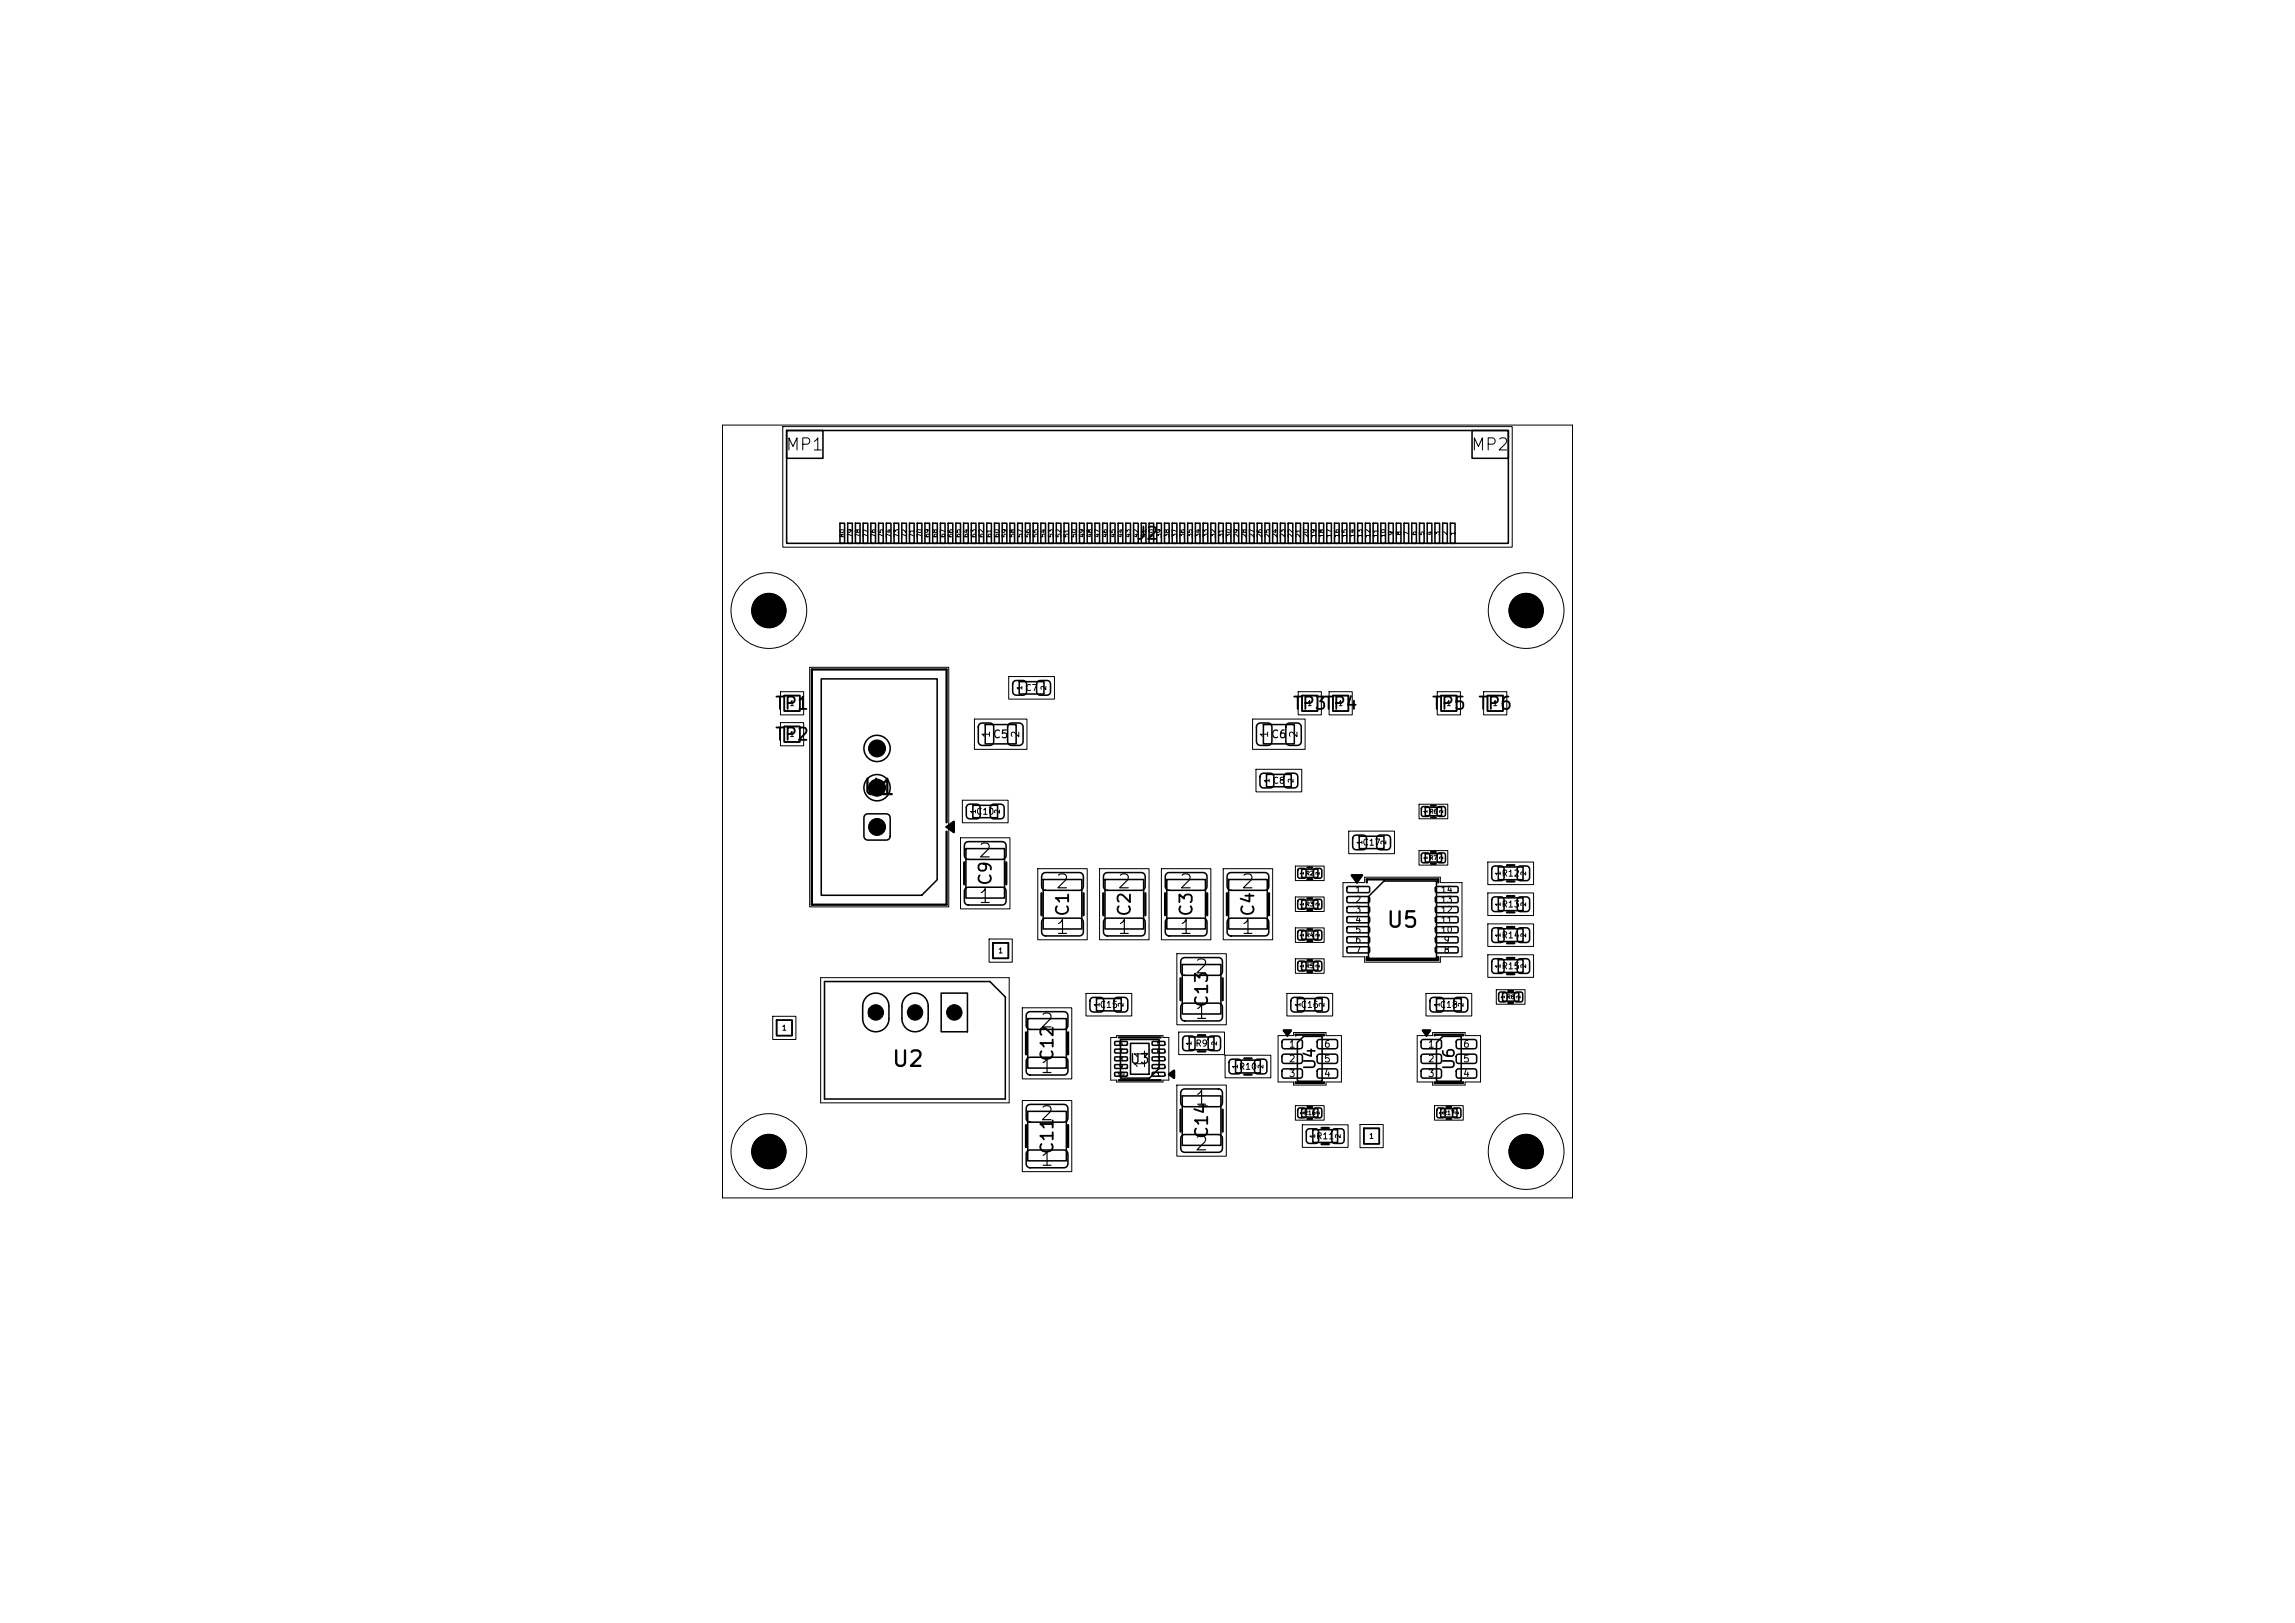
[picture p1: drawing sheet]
<svg xmlns="http://www.w3.org/2000/svg" width="297mm" height="210mm" viewBox="0 0 297 210" stroke-linecap="round" stroke-linejoin="round" font-family="sans-serif">
<defs><g id="words">
<g font-size="2">
<text x="97.3" y="80.5">H1</text>
<text x="195.3" y="80.5">H2</text>
<text x="111.6" y="103.4">U1</text>
<text x="179.3" y="120.5">U5</text>
<text x="115.3" y="138.5">U2</text>
<text x="97.3" y="150.5">H3</text>
<text x="195.3" y="150.5">H4</text>
</g>
<g font-size="1.8">
<text x="126.5" y="111.4">2</text>
<text x="126.5" y="117.3">1</text>
<text x="136.5" y="115.4">2</text>
<text x="144.5" y="115.4">2</text>
<text x="152.5" y="115.4">2</text>
<text x="160.5" y="115.4">2</text>
<text x="136.5" y="121.3">1</text>
<text x="144.5" y="121.3">1</text>
<text x="152.5" y="121.3">1</text>
<text x="160.5" y="121.3">1</text>
<text x="154.5" y="126.4">2</text>
<text x="134.5" y="133.4">2</text>
<text x="154.5" y="132.3">1</text>
<text x="134.5" y="139.3">1</text>
<text x="154.5" y="143.4">1</text>
<text x="134.5" y="145.4">2</text>
<text x="154.5" y="149.3">2</text>
<text x="134.5" y="151.3">1</text>
</g>
<g font-size="1.7">
<text x="114.6" y="132" transform="rotate(-90 114.6 132)">3</text>
<text x="119.7" y="132" transform="rotate(-90 119.7 132)">2</text>
<text x="124.8" y="132" transform="rotate(-90 124.8 132)">1</text>
</g>
<g font-size="1.6">
<text x="101.6" y="58.7">MP1</text>
<text x="190.3" y="58.7">MP2</text>
<text x="147" y="70.2">J2</text>
<text x="100.2" y="92.2">TP1</text>
<text x="167.2" y="92.2">TP3TP4</text>
<text x="185.2" y="92.2">TP5</text>
<text x="191.2" y="92.2">TP6</text>
<text x="100.2" y="96.2">TP2</text>
<text x="128.7" y="114.7" transform="rotate(-90 128.7 114.7)">C9</text>
<text x="138.7" y="118.7" transform="rotate(-90 138.7 118.7)">C1</text>
<text x="146.7" y="118.7" transform="rotate(-90 146.7 118.7)">C2</text>
<text x="154.7" y="118.7" transform="rotate(-90 154.7 118.7)">C3</text>
<text x="162.7" y="118.7" transform="rotate(-90 162.7 118.7)">C4</text>
<text x="156.7" y="130.5" transform="rotate(-90 156.7 130.5)">C13</text>
<text x="136.7" y="137.5" transform="rotate(-90 136.7 137.5)">C12</text>
<text x="136.7" y="149.5" transform="rotate(-90 136.7 149.5)">C11</text>
<text x="156.7" y="147.5" transform="rotate(-90 156.7 147.5)">C14</text>
</g>
<g font-size="1.4">
<text x="170.6" y="138.6" transform="rotate(-90 170.6 138.6)">U4</text>
<text x="188.6" y="138.6" transform="rotate(-90 188.6 138.6)">U6</text>
</g>
<text font-size="1.3" x="148.5" y="138.4" transform="rotate(-90 148.5 138.4)">11</text>
<text font-size="1.2" x="146.1" y="137.9">U3</text>
<g font-size="1">
<text x="128.3" y="95.6" transform="rotate(-90 128.3 95.6)">1</text>
<text x="128.4" y="95.8">C5</text>
<text x="132.1" y="95.6" transform="rotate(-90 132.1 95.6)">2</text>
<text x="164.3" y="95.6" transform="rotate(-90 164.3 95.6)">1</text>
<text x="164.4" y="95.8">C6</text>
<text x="168.1" y="95.6" transform="rotate(-90 168.1 95.6)">2</text>
</g>
<g font-size=".9">
<text x="166.7" y="135.8">1</text>
<text x="166.7" y="137.7">2</text>
<text x="171.3" y="137.7">5</text>
<text x="171.3" y="135.8">6</text>
<text x="184.7" y="135.8">1</text>
<text x="184.7" y="137.7">2</text>
<text x="189.3" y="137.7">5</text>
<text x="189.3" y="135.8">6</text>
<text x="166.7" y="139.6">3</text>
<text x="171.3" y="139.6">4</text>
<text x="184.7" y="139.6">3</text>
<text x="189.3" y="139.6">4</text>
</g>
<g font-size=".8">
<text x="132.6" y="89.6">C7</text>
<text x="164.6" y="101.6">C8</text>
<text x="126.3" y="105.6">C10</text>
<text x="176.3" y="109.6">C17</text>
<text x="194.3" y="113.6">R12</text>
<text x="175.3" y="115.7">1</text>
<text x="175.3" y="117">2</text>
<text x="175.3" y="118.3">3</text>
<text x="175.3" y="119.6">4</text>
<text x="186.4" y="119.6">11</text>
<text x="186.4" y="118.3">12</text>
<text x="186.4" y="117">13</text>
<text x="186.4" y="115.7">14</text>
<text x="194.3" y="117.6">R13</text>
<text x="175.3" y="120.9">5</text>
<text x="175.3" y="122.2">6</text>
<text x="175.3" y="123.5">7</text>
<text x="186.4" y="120.9">10</text>
<text x="186.8" y="123.5">8</text>
<text x="186.8" y="122.2">9</text>
<text x="194.3" y="125.6">R15</text>
<text x="194.3" y="121.6">R14</text>
<text x="142.3" y="130.6">C15</text>
<text x="168.3" y="130.6">C16</text>
<text x="186.3" y="130.6">C18</text>
<text x="154.6" y="135.6">R9</text>
<text x="160.3" y="138.6">R10</text>
<text x="170.3" y="147.6">R11</text>
</g>
<g font-size=".7">
<text x="102.1" y="91.5">1</text>
<text x="102.1" y="95.5">1</text>
<text x="169.1" y="91.5">1</text>
<text x="173.1" y="91.5">1</text>
<text x="187.1" y="91.5">1</text>
<text x="193.1" y="91.5">1</text>
<text x="129.1" y="123.5">1</text>
<text x="101.1" y="133.5">1</text>
<text x="177.1" y="147.5">1</text>
</g>
<g font-size=".6">
<text x="109.5" y="69.6" transform="rotate(-90 109.5 69.6)">80</text>
<text x="110.5" y="69.6" transform="rotate(-90 110.5 69.6)">79</text>
<text x="111.5" y="69.6" transform="rotate(-90 111.5 69.6)">78</text>
<text x="112.5" y="69.6" transform="rotate(-90 112.5 69.6)">77</text>
<text x="113.5" y="69.6" transform="rotate(-90 113.5 69.6)">76</text>
<text x="114.5" y="69.6" transform="rotate(-90 114.5 69.6)">75</text>
<text x="115.5" y="69.6" transform="rotate(-90 115.5 69.6)">74</text>
<text x="116.5" y="69.6" transform="rotate(-90 116.5 69.6)">73</text>
<text x="117.5" y="69.6" transform="rotate(-90 117.5 69.6)">72</text>
<text x="118.5" y="69.6" transform="rotate(-90 118.5 69.6)">71</text>
<text x="119.5" y="69.6" transform="rotate(-90 119.5 69.6)">70</text>
<text x="120.5" y="69.6" transform="rotate(-90 120.5 69.6)">69</text>
<text x="121.5" y="69.6" transform="rotate(-90 121.5 69.6)">68</text>
<text x="122.5" y="69.6" transform="rotate(-90 122.5 69.6)">67</text>
<text x="123.5" y="69.6" transform="rotate(-90 123.5 69.6)">66</text>
<text x="124.5" y="69.6" transform="rotate(-90 124.5 69.6)">65</text>
<text x="125.5" y="69.6" transform="rotate(-90 125.5 69.6)">64</text>
<text x="126.5" y="69.6" transform="rotate(-90 126.5 69.6)">63</text>
<text x="127.5" y="69.6" transform="rotate(-90 127.5 69.6)">62</text>
<text x="128.5" y="69.6" transform="rotate(-90 128.5 69.6)">61</text>
<text x="129.5" y="69.6" transform="rotate(-90 129.5 69.6)">60</text>
<text x="130.5" y="69.6" transform="rotate(-90 130.5 69.6)">59</text>
<text x="131.5" y="69.6" transform="rotate(-90 131.5 69.6)">58</text>
<text x="132.5" y="69.6" transform="rotate(-90 132.5 69.6)">57</text>
<text x="133.5" y="69.6" transform="rotate(-90 133.5 69.6)">56</text>
<text x="134.5" y="69.6" transform="rotate(-90 134.5 69.6)">55</text>
<text x="135.5" y="69.6" transform="rotate(-90 135.5 69.6)">54</text>
<text x="136.5" y="69.6" transform="rotate(-90 136.5 69.6)">53</text>
<text x="137.5" y="69.6" transform="rotate(-90 137.5 69.6)">52</text>
<text x="138.5" y="69.6" transform="rotate(-90 138.5 69.6)">51</text>
<text x="139.5" y="69.6" transform="rotate(-90 139.5 69.6)">50</text>
<text x="140.5" y="69.6" transform="rotate(-90 140.5 69.6)">49</text>
<text x="141.5" y="69.6" transform="rotate(-90 141.5 69.6)">48</text>
<text x="142.5" y="69.6" transform="rotate(-90 142.5 69.6)">47</text>
<text x="143.5" y="69.6" transform="rotate(-90 143.5 69.6)">46</text>
<text x="144.5" y="69.6" transform="rotate(-90 144.5 69.6)">45</text>
<text x="145.5" y="69.6" transform="rotate(-90 145.5 69.6)">44</text>
<text x="146.5" y="69.6" transform="rotate(-90 146.5 69.6)">43</text>
<text x="147.5" y="69.6" transform="rotate(-90 147.5 69.6)">42</text>
<text x="148.5" y="69.6" transform="rotate(-90 148.5 69.6)">41</text>
<text x="149.5" y="69.6" transform="rotate(-90 149.5 69.6)">40</text>
<text x="150.5" y="69.6" transform="rotate(-90 150.5 69.6)">39</text>
<text x="151.5" y="69.6" transform="rotate(-90 151.5 69.6)">38</text>
<text x="152.5" y="69.6" transform="rotate(-90 152.5 69.6)">37</text>
<text x="153.5" y="69.6" transform="rotate(-90 153.5 69.6)">36</text>
<text x="154.5" y="69.6" transform="rotate(-90 154.5 69.6)">35</text>
<text x="155.5" y="69.6" transform="rotate(-90 155.5 69.6)">34</text>
<text x="156.5" y="69.6" transform="rotate(-90 156.5 69.6)">33</text>
<text x="157.5" y="69.6" transform="rotate(-90 157.5 69.6)">32</text>
<text x="158.5" y="69.6" transform="rotate(-90 158.5 69.6)">31</text>
<text x="159.5" y="69.6" transform="rotate(-90 159.5 69.6)">30</text>
<text x="160.5" y="69.6" transform="rotate(-90 160.5 69.6)">29</text>
<text x="161.5" y="69.6" transform="rotate(-90 161.5 69.6)">28</text>
<text x="162.5" y="69.6" transform="rotate(-90 162.5 69.6)">27</text>
<text x="163.5" y="69.6" transform="rotate(-90 163.5 69.6)">26</text>
<text x="164.5" y="69.6" transform="rotate(-90 164.5 69.6)">25</text>
<text x="165.5" y="69.6" transform="rotate(-90 165.5 69.6)">24</text>
<text x="166.5" y="69.6" transform="rotate(-90 166.5 69.6)">23</text>
<text x="167.5" y="69.6" transform="rotate(-90 167.5 69.6)">22</text>
<text x="168.5" y="69.6" transform="rotate(-90 168.5 69.6)">21</text>
<text x="169.5" y="69.6" transform="rotate(-90 169.5 69.6)">20</text>
<text x="170.5" y="69.6" transform="rotate(-90 170.5 69.6)">19</text>
<text x="171.5" y="69.6" transform="rotate(-90 171.5 69.6)">18</text>
<text x="172.5" y="69.6" transform="rotate(-90 172.5 69.6)">17</text>
<text x="173.5" y="69.6" transform="rotate(-90 173.5 69.6)">16</text>
<text x="174.5" y="69.6" transform="rotate(-90 174.5 69.6)">15</text>
<text x="175.5" y="69.6" transform="rotate(-90 175.5 69.6)">14</text>
<text x="176.5" y="69.6" transform="rotate(-90 176.5 69.6)">13</text>
<text x="177.5" y="69.6" transform="rotate(-90 177.5 69.6)">12</text>
<text x="178.5" y="69.6" transform="rotate(-90 178.5 69.6)">11</text>
<text x="179.5" y="69.6" transform="rotate(-90 179.5 69.6)">10</text>
<text x="180.5" y="69.3" transform="rotate(-90 180.5 69.3)">9</text>
<text x="181.5" y="69.3" transform="rotate(-90 181.5 69.3)">8</text>
<text x="182.5" y="69.3" transform="rotate(-90 182.5 69.3)">7</text>
<text x="183.5" y="69.3" transform="rotate(-90 183.5 69.3)">6</text>
<text x="184.5" y="69.3" transform="rotate(-90 184.5 69.3)">5</text>
<text x="185.5" y="69.3" transform="rotate(-90 185.5 69.3)">4</text>
<text x="186.5" y="69.3" transform="rotate(-90 186.5 69.3)">3</text>
<text x="187.5" y="69.3" transform="rotate(-90 187.5 69.3)">2</text>
<text x="188.5" y="69.3" transform="rotate(-90 188.5 69.3)">1</text>
<text x="132.4" y="89.4" transform="rotate(-90 132.4 89.4)">1</text>
<text x="135.5" y="89.4" transform="rotate(-90 135.5 89.4)">2</text>
<text x="164.4" y="101.4" transform="rotate(-90 164.4 101.4)">1</text>
<text x="167.5" y="101.4" transform="rotate(-90 167.5 101.4)">2</text>
<text x="126.4" y="105.4" transform="rotate(-90 126.4 105.4)">1</text>
<text x="129.5" y="105.4" transform="rotate(-90 129.5 105.4)">2</text>
<text x="176.4" y="109.4" transform="rotate(-90 176.4 109.4)">1</text>
<text x="179.5" y="109.4" transform="rotate(-90 179.5 109.4)">2</text>
<text x="194.3" y="113.4" transform="rotate(-90 194.3 113.4)">1</text>
<text x="197.6" y="113.4" transform="rotate(-90 197.6 113.4)">2</text>
<text x="194.3" y="117.4" transform="rotate(-90 194.3 117.4)">1</text>
<text x="197.6" y="117.4" transform="rotate(-90 197.6 117.4)">2</text>
<text x="194.3" y="125.4" transform="rotate(-90 194.3 125.4)">1</text>
<text x="194.3" y="121.4" transform="rotate(-90 194.3 121.4)">1</text>
<text x="197.6" y="125.4" transform="rotate(-90 197.6 125.4)">2</text>
<text x="197.6" y="121.4" transform="rotate(-90 197.6 121.4)">2</text>
<text x="142.4" y="130.4" transform="rotate(-90 142.4 130.4)">1</text>
<text x="145.5" y="130.4" transform="rotate(-90 145.5 130.4)">2</text>
<text x="168.4" y="130.4" transform="rotate(-90 168.4 130.4)">1</text>
<text x="171.5" y="130.4" transform="rotate(-90 171.5 130.4)">2</text>
<text x="186.4" y="130.4" transform="rotate(-90 186.4 130.4)">1</text>
<text x="189.5" y="130.4" transform="rotate(-90 189.5 130.4)">2</text>
<text x="154.3" y="135.4" transform="rotate(-90 154.3 135.4)">1</text>
<text x="157.6" y="135.4" transform="rotate(-90 157.6 135.4)">2</text>
<text x="160.3" y="138.4" transform="rotate(-90 160.3 138.4)">1</text>
<text x="163.6" y="138.4" transform="rotate(-90 163.6 138.4)">2</text>
<text x="170.3" y="147.4" transform="rotate(-90 170.3 147.4)">1</text>
<text x="173.6" y="147.4" transform="rotate(-90 173.6 147.4)">2</text>
</g>
<g font-size=".5">
<text x="184.9" y="105.4">R6</text>
<text x="168.9" y="113.4">R2</text>
<text x="184.9" y="111.4">R7</text>
<text x="168.9" y="117.4">R3</text>
<text x="168.9" y="125.4">R5</text>
<text x="168.9" y="121.4">R4</text>
<text x="194.9" y="129.4">R8</text>
<text x="144.8" y="135.4">6</text>
<text x="144.8" y="136.4">7</text>
<text x="144.8" y="137.4">8</text>
<text x="149.6" y="137.4">3</text>
<text x="149.6" y="136.4">4</text>
<text x="149.6" y="135.4">5</text>
<text x="144.5" y="139.4">10</text>
<text x="144.8" y="138.4">9</text>
<text x="149.6" y="139.4">1</text>
<text x="149.6" y="138.4">2</text>
<text x="168.7" y="144.4">R16</text>
<text x="186.7" y="144.4">R17</text>
</g>
<g font-size=".4">
<text x="184.8" y="105.2" transform="rotate(-90 184.8 105.2)">1</text>
<text x="186.8" y="105.2" transform="rotate(-90 186.8 105.2)">2</text>
<text x="168.8" y="113.2" transform="rotate(-90 168.8 113.2)">1</text>
<text x="170.8" y="113.2" transform="rotate(-90 170.8 113.2)">2</text>
<text x="184.8" y="111.2" transform="rotate(-90 184.8 111.2)">1</text>
<text x="186.8" y="111.2" transform="rotate(-90 186.8 111.2)">2</text>
<text x="168.8" y="117.2" transform="rotate(-90 168.8 117.2)">1</text>
<text x="170.8" y="117.2" transform="rotate(-90 170.8 117.2)">2</text>
<text x="168.8" y="125.2" transform="rotate(-90 168.8 125.2)">1</text>
<text x="168.8" y="121.2" transform="rotate(-90 168.8 121.2)">1</text>
<text x="170.8" y="125.2" transform="rotate(-90 170.8 125.2)">2</text>
<text x="170.8" y="121.2" transform="rotate(-90 170.8 121.2)">2</text>
<text x="194.8" y="129.2" transform="rotate(-90 194.8 129.2)">1</text>
<text x="196.8" y="129.2" transform="rotate(-90 196.8 129.2)">2</text>
<text x="168.8" y="144.2" transform="rotate(-90 168.8 144.2)">1</text>
<text x="170.8" y="144.2" transform="rotate(-90 170.8 144.2)">2</text>
<text x="186.8" y="144.2" transform="rotate(-90 186.8 144.2)">1</text>
<text x="188.8" y="144.2" transform="rotate(-90 188.8 144.2)">2</text>
</g>
</g></defs>
<g fill="none" stroke="#000" stroke-width=".3">
<path d="M122.5 106.4v-19.8h-17.4v30.5h17.4v-9.5M122.5 107l.9-.7v1.4zM124.8 111.6v2.8M130.2 111.6v2.8M134.8 115.6v2.8M140.2 115.6v2.8M142.8 115.6v2.8M148.2 115.6v2.8M150.8 115.6v2.8M156.2 115.6v2.8M158.8 115.6v2.8M164.2 115.6v2.8"/>
<path d="M169.2 116.2h.6M169.2 117.8h.6M169.2 112.2h.6M169.2 113.8h.6M174.9 113.2h1.4l-.7 1zM176.9 114.2v-.4h9.2v.4M185.2 104.2h.6M185.2 105.8h.6M185.2 110.2h.6M185.2 111.8h.6M195 112h1M195 114h1"/>
<path d="M195 120h1M195 116h1M195 118h1M132.8 133.6v2.8M138.2 133.6v2.8M144.8 134.2h5.4M144.8 139.8h5.4M151.3 139l.6-.5v1zM152.8 126.6v2.8M155 134h1M155 136h1M158.2 126.6v2.8"/>
<path d="M161 137h1M161 139h1M166.1 133.3h1l-.5 .7zM167.7 134v-.1h3.6v.1M169.2 124.2h.6M169.2 125.8h.6M169.2 120.2h.6M169.2 121.8h.6M176.9 123.8v.4h9.2v-.4M184.1 133.3h1l-.5 .7zM185.7 134v-.1h3.6v.1M195 124h1"/>
<path d="M195 126h1M195 122h1M195.2 128.2h.6M195.2 129.8h.6M132.8 145.6v2.8M138.2 145.6v2.8M152.8 143.6v2.8M158.2 143.6v2.8M167.7 140v.1h3.6v-.1M169.2 143.2h.6M169.2 144.8h.6M171 146h1"/>
<path d="M171 148h1M185.7 140v.1h3.6v-.1M187.2 143.2h.6M187.2 144.8h.6"/>
</g>
<g fill="none" stroke="#000" stroke-width=".2">
<path d="M101.8 55.7h93.4v14.6h-93.4zM101.8 55.7h4.7v3.6h-4.7zM190.5 55.7h4.7v3.6h-4.7zM108.7 67.7h.6v2.6h-.6zM109.7 67.7h.6v2.6h-.6zM110.7 67.7h.6v2.6h-.6zM111.7 67.7h.6v2.6h-.6zM112.7 67.7h.6v2.6h-.6zM113.7 67.7h.6v2.6h-.6zM114.7 67.7h.6v2.6h-.6zM115.7 67.7h.6v2.6h-.6zM116.7 67.7h.6v2.6h-.6z"/>
<path d="M117.7 67.7h.6v2.6h-.6zM118.7 67.7h.6v2.6h-.6zM119.7 67.7h.6v2.6h-.6zM120.7 67.7h.6v2.6h-.6zM121.7 67.7h.6v2.6h-.6zM122.7 67.7h.6v2.6h-.6zM123.7 67.7h.6v2.6h-.6zM124.7 67.7h.6v2.6h-.6zM125.7 67.7h.6v2.6h-.6zM126.7 67.7h.6v2.6h-.6zM127.7 67.7h.6v2.6h-.6zM128.7 67.7h.6v2.6h-.6z"/>
<path d="M129.7 67.7h.6v2.6h-.6zM130.7 67.7h.6v2.6h-.6zM131.7 67.7h.6v2.6h-.6zM132.7 67.7h.6v2.6h-.6zM133.7 67.7h.6v2.6h-.6zM134.7 67.7h.6v2.6h-.6zM135.7 67.7h.6v2.6h-.6zM136.7 67.7h.6v2.6h-.6zM137.7 67.7h.6v2.6h-.6zM138.7 67.7h.6v2.6h-.6zM139.7 67.7h.6v2.6h-.6zM140.7 67.7h.6v2.6h-.6z"/>
<path d="M141.7 67.7h.6v2.6h-.6zM142.7 67.7h.6v2.6h-.6zM143.7 67.7h.6v2.6h-.6zM144.7 67.7h.6v2.6h-.6zM145.7 67.7h.6v2.6h-.6zM146.7 67.7h.6v2.6h-.6zM147.7 67.7h.6v2.6h-.6zM148.7 67.7h.6v2.6h-.6zM149.7 67.7h.6v2.6h-.6zM150.7 67.7h.6v2.6h-.6zM151.7 67.7h.6v2.6h-.6zM152.7 67.7h.6v2.6h-.6z"/>
<path d="M153.7 67.7h.6v2.6h-.6zM154.7 67.7h.6v2.6h-.6zM155.7 67.7h.6v2.6h-.6zM156.7 67.7h.6v2.6h-.6zM157.7 67.7h.6v2.6h-.6zM158.7 67.7h.6v2.6h-.6zM159.7 67.7h.6v2.6h-.6zM160.7 67.7h.6v2.6h-.6zM161.7 67.7h.6v2.6h-.6zM162.7 67.7h.6v2.6h-.6zM163.7 67.7h.6v2.6h-.6zM164.7 67.7h.6v2.6h-.6z"/>
<path d="M165.7 67.7h.6v2.6h-.6zM166.7 67.7h.6v2.6h-.6zM167.7 67.7h.6v2.6h-.6zM168.7 67.7h.6v2.6h-.6zM169.7 67.7h.6v2.6h-.6zM170.7 67.7h.6v2.6h-.6zM171.7 67.7h.6v2.6h-.6zM172.7 67.7h.6v2.6h-.6zM173.7 67.7h.6v2.6h-.6zM174.7 67.7h.6v2.6h-.6zM175.7 67.7h.6v2.6h-.6zM176.7 67.7h.6v2.6h-.6z"/>
<path d="M177.7 67.7h.6v2.6h-.6zM178.7 67.7h.6v2.6h-.6zM179.7 67.7h.6v2.6h-.6zM180.7 67.7h.6v2.6h-.6zM181.7 67.7h.6v2.6h-.6zM182.7 67.7h.6v2.6h-.6zM183.7 67.7h.6v2.6h-.6zM184.7 67.7h.6v2.6h-.6zM185.7 67.7h.6v2.6h-.6zM186.7 67.7h.6v2.6h-.6zM187.7 67.7h.6v2.6h-.6zM101.5 90h2v2h-2z"/>
<path d="M101.5 94h2v2h-2zM106.3 87.8h15v26l-2 2h-13zM126.7 93.7l.4-.1h1a.5 .5 0 0 1 .5 .5v1.9a.5 .5 0 0 1-.5 .5h-1a.5 .5 0 0 1-.5-.5v-1.9zM127.5 93.8h4v2.5h-4zM130.5 93.7l.4-.1h1a.5 .5 0 0 1 .5 .5v1.9a.5 .5 0 0 1-.5 .5h-1a.5 .5 0 0 1-.5-.5v-1.9zM131.2 88.2l.3-.1h.9a.45 .45 0 0 1 .5 .4v1a.45 .45 0 0 1-.5 .5h-.9a.45 .45 0 0 1-.4-.5v-1zM131.9 88.2h3.2v1.6h-3.2zM134.3 88.2l.3-.1h.9a.45 .45 0 0 1 .5 .4v1a.45 .45 0 0 1-.5 .5h-.9a.45 .45 0 0 1-.4-.5v-1zM162.7 93.7l.4-.1h1a.5 .5 0 0 1 .5 .5v1.9a.5 .5 0 0 1-.5 .5h-1a.5 .5 0 0 1-.5-.5v-1.9zM163.5 93.8h4v2.5h-4zM166.5 93.7l.4-.1h1a.5 .5 0 0 1 .5 .5v1.9a.5 .5 0 0 1-.5 .5h-1a.5 .5 0 0 1-.5-.5v-1.9zM168.5 90h2v2h-2z"/>
<path d="M172.5 90h2v2h-2zM186.5 90h2v2h-2zM192.5 90h2v2h-2zM111.9 105.5l.4-.2h2.4a.5 .5 0 0 1 .5 .5v2.4a.5 .5 0 0 1-.5 .5h-2.4a.5 .5 0 0 1-.5-.5v-2.4zM124.9 114.9l.4-.1h4.4a.5 .5 0 0 1 .5 .5v1.3a.5 .5 0 0 1-.5 .5h-4.4a.5 .5 0 0 1-.5-.5v-1.3zM124.9 109.1l.4-.2h4.4a.5 .5 0 0 1 .5 .5v1.3a.5 .5 0 0 1-.5 .5h-4.4a.5 .5 0 0 1-.5-.5v-1.3zM125 109.8h5v6.4h-5zM125.2 104.2l.3-.1h.9a.45 .45 0 0 1 .5 .4v1a.45 .45 0 0 1-.5 .5h-.9a.45 .45 0 0 1-.4-.5v-1zM125.9 104.2h3.2v1.6h-3.2zM128.3 104.2l.3-.1h.9a.45 .45 0 0 1 .5 .4v1a.45 .45 0 0 1-.5 .5h-.9a.45 .45 0 0 1-.4-.5v-1zM134.9 118.9l.4-.1h4.4a.5 .5 0 0 1 .5 .5v1.3a.5 .5 0 0 1-.5 .5h-4.4a.5 .5 0 0 1-.5-.5v-1.3zM134.9 113.1l.4-.2h4.4a.5 .5 0 0 1 .5 .5v1.3a.5 .5 0 0 1-.5 .5h-4.4a.5 .5 0 0 1-.5-.5v-1.3z"/>
<path d="M135 113.8h5v6.4h-5zM142.9 118.9l.4-.1h4.4a.5 .5 0 0 1 .5 .5v1.3a.5 .5 0 0 1-.5 .5h-4.4a.5 .5 0 0 1-.5-.5v-1.3zM142.9 113.1l.4-.2h4.4a.5 .5 0 0 1 .5 .5v1.3a.5 .5 0 0 1-.5 .5h-4.4a.5 .5 0 0 1-.5-.5v-1.3zM143 113.8h5v6.4h-5zM150.9 118.9l.4-.1h4.4a.5 .5 0 0 1 .5 .5v1.3a.5 .5 0 0 1-.5 .5h-4.4a.5 .5 0 0 1-.5-.5v-1.3zM150.9 113.1l.4-.2h4.4a.5 .5 0 0 1 .5 .5v1.3a.5 .5 0 0 1-.5 .5h-4.4a.5 .5 0 0 1-.5-.5v-1.3zM151 113.8h5v6.4h-5zM158.9 118.9l.4-.1h4.4a.5 .5 0 0 1 .5 .5v1.3a.5 .5 0 0 1-.5 .5h-4.4a.5 .5 0 0 1-.5-.5v-1.3zM158.9 113.1l.4-.2h4.4a.5 .5 0 0 1 .5 .5v1.3a.5 .5 0 0 1-.5 .5h-4.4a.5 .5 0 0 1-.5-.5v-1.3zM159 113.8h5v6.4h-5zM163.2 100.2l.3-.1h.9a.45 .45 0 0 1 .5 .4v1a.45 .45 0 0 1-.5 .5h-.9a.45 .45 0 0 1-.4-.5v-1zM163.9 100.2h3.2v1.6h-3.2z"/>
<path d="M166.3 100.2l.3-.1h.9a.45 .45 0 0 1 .5 .4v1a.45 .45 0 0 1-.5 .5h-.9a.45 .45 0 0 1-.4-.5v-1zM168 116.4h.2h.7l.1 .2-.1 1h-.1h-.8l-.1-.2zM168 112.4h.2h.7l.1 .2-.1 1h-.1h-.8l-.1-.2zM168.5 116.5h2.1v1h-2.1zM168.5 112.5h2.1v1h-2.1zM170.1 116.4h.2h.7l.1 .2-.1 1h-.2h-.7l-.1-.2zM170.1 112.4h.2h.7l.1 .2-.1 1h-.2h-.7l-.1-.2zM174.4 114.8l2.7-.1 .2 .2-.1 .5-.1 .1h-2.7l-.1-.2zM174.4 116.1l2.7-.1 .2 .2-.1 .5-.1 .1h-2.7l-.1-.2zM174.4 117.4l2.7-.1 .2 .2-.1 .5-.1 .1h-2.7l-.1-.2zM174.4 118.7l2.7-.1 .2 .2-.1 .5-.1 .1h-2.7l-.1-.2zM174.4 120l2.7-.1 .2 .2-.1 .5-.1 .1h-2.7l-.1-.2z"/>
<path d="M175.2 108.2l.3-.1h.9a.45 .45 0 0 1 .5 .4v1a.45 .45 0 0 1-.5 .5h-.9a.45 .45 0 0 1-.4-.5v-1zM175.9 108.2h3.2v1.6h-3.2zM177.1 116l2-2h6.8v10h-8.8zM178.3 108.2l.3-.1h.9a.45 .45 0 0 1 .5 .4v1a.45 .45 0 0 1-.5 .5h-.9a.45 .45 0 0 1-.4-.5v-1zM184 104.4h.2h.7l.1 .2-.1 1h-.1h-.8l-.1-.2zM184 110.4h.2h.7l.1 .2-.1 1h-.1h-.8l-.1-.2zM184.5 104.5h2.1v1h-2.1zM184.5 110.5h2.1v1h-2.1zM185.8 120l2.8-.1 .1 .2v.5l-.2 .1h-2.6l-.1-.2zM185.8 118.7l2.8-.1 .1 .2v.5l-.2 .1h-2.6l-.1-.2zM185.8 117.4l2.8-.1 .1 .2v.5l-.2 .1h-2.6l-.1-.2zM185.8 116.1l2.8-.1 .1 .2v.5l-.2 .1h-2.6l-.1-.2z"/>
<path d="M185.8 114.8l2.8-.1 .1 .2v.5l-.2 .1h-2.6l-.1-.2zM186.1 104.4h.2h.7l.1 .2-.1 1h-.2h-.7l-.1-.2zM186.1 110.4h.2h.7l.1 .2-.1 1h-.2h-.7l-.1-.2zM193.2 112.2l.3-.1h.8a.4 .4 0 0 1 .4 .4v1.1a.4 .4 0 0 1-.4 .4h-.8a.4 .4 0 0 1-.4-.4v-1.1zM193.2 116.2l.3-.1h.8a.4 .4 0 0 1 .4 .4v1.1a.4 .4 0 0 1-.4 .4h-.8a.4 .4 0 0 1-.4-.4v-1.1zM193.9 112.2h3.2v1.6h-3.2zM193.9 116.2h3.2v1.6h-3.2zM196.5 112.2l.3-.1h.8a.4 .4 0 0 1 .4 .4v1.1a.4 .4 0 0 1-.4 .4h-.8a.4 .4 0 0 1-.4-.4v-1.1zM196.5 116.2l.3-.1h.8a.4 .4 0 0 1 .4 .4v1.1a.4 .4 0 0 1-.4 .4h-.8a.4 .4 0 0 1-.4-.4v-1.1zM100.5 132h2v2h-2zM106.7 127h21.4l2 2v13.2h-23.4zM112.1 129a1.7 1.7 0 0 1 1.9-.4 1.7 1.7 0 0 1 1 1.6v1.6a1.7 1.7 0 0 1-1.7 1.7 1.7 1.7 0 0 1-1.7-1.7v-1.6a1.7 1.7 0 0 1 .5-1.2z"/>
<path d="M117.2 129a1.7 1.7 0 0 1 1.9-.4 1.7 1.7 0 0 1 1 1.6v1.6a1.7 1.7 0 0 1-1.7 1.7 1.7 1.7 0 0 1-1.7-1.7v-1.6a1.7 1.7 0 0 1 .5-1.2zM121.8 128.5h3.4v5h-3.4zM128.5 122h2v2h-2zM132.9 136.9l.4-.1h4.4a.5 .5 0 0 1 .5 .5v1.3a.5 .5 0 0 1-.5 .5h-4.4a.5 .5 0 0 1-.5-.5v-1.3zM132.9 131.1l.4-.2h4.4a.5 .5 0 0 1 .5 .5v1.3a.5 .5 0 0 1-.5 .5h-4.4a.5 .5 0 0 1-.5-.5v-1.3zM133 131.8h5v6.4h-5zM141.2 129.2l.3-.1h.9a.45 .45 0 0 1 .5 .4v1a.45 .45 0 0 1-.5 .5h-.9a.45 .45 0 0 1-.4-.5v-1zM141.9 129.2h3.2v1.6h-3.2zM144.3 129.2l.3-.1h.9a.45 .45 0 0 1 .5 .4v1a.45 .45 0 0 1-.5 .5h-.9a.45 .45 0 0 1-.4-.5v-1zM144.3 134.8h1.5l.1 .4-.1 .1-1.5-.1v-.1zM144.3 135.8h1.5l.1 .4-.1 .1-1.5-.1v-.1zM144.3 136.8h1.5l.1 .4-.1 .1-1.5-.1v-.1z"/>
<path d="M144.3 137.8h1.5l.1 .4-.1 .1-1.5-.1v-.1zM144.3 138.8h1.5l.1 .4-.1 .1-1.5-.1v-.1zM145 134.5h5v3.8l-1.2 1.2h-3.8zM146.3 135h2.4v4h-2.4zM149.1 138.8h1.6v.4l-.1 .1-1.4-.1-.1-.1zM149.1 137.8h1.6v.4l-.1 .1-1.4-.1-.1-.1zM149.1 136.8h1.6v.4l-.1 .1-1.4-.1-.1-.1zM149.1 135.8h1.6v.4l-.1 .1-1.4-.1-.1-.1zM149.1 134.8h1.6v.4l-.1 .1-1.4-.1-.1-.1zM152.9 129.9l.4-.1h4.4a.5 .5 0 0 1 .5 .5v1.3a.5 .5 0 0 1-.5 .5h-4.4a.5 .5 0 0 1-.5-.5v-1.3zM152.9 124.1l.4-.2h4.4a.5 .5 0 0 1 .5 .5v1.3a.5 .5 0 0 1-.5 .5h-4.4a.5 .5 0 0 1-.5-.5v-1.3zM153 124.8h5v6.4h-5z"/>
<path d="M153.2 134.2l.3-.1h.8a.4 .4 0 0 1 .4 .4v1.1a.4 .4 0 0 1-.4 .4h-.8a.4 .4 0 0 1-.4-.4v-1.1zM153.9 134.2h3.2v1.6h-3.2zM156.5 134.2l.3-.1h.8a.4 .4 0 0 1 .4 .4v1.1a.4 .4 0 0 1-.4 .4h-.8a.4 .4 0 0 1-.4-.4v-1.1zM159.2 137.2l.3-.1h.8a.4 .4 0 0 1 .4 .4v1.1a.4 .4 0 0 1-.4 .4h-.8a.4 .4 0 0 1-.4-.4v-1.1zM159.9 137.2h3.2v1.6h-3.2zM162.5 137.2l.3-.1h.8a.4 .4 0 0 1 .4 .4v1.1a.4 .4 0 0 1-.4 .4h-.8a.4 .4 0 0 1-.4-.4v-1.1zM166 134.6l.2-.1h2.2l.2 .3-.1 .7-.2 .2h-2.2l-.2-.3zM166 136.5l.2-.1h2.2l.2 .3-.1 .7-.2 .2h-2.2l-.2-.3zM166 138.4l.2-.1h2.2l.2 .3-.1 .7-.2 .2h-2.2l-.2-.3zM167.2 129.2l.3-.1h.9a.45 .45 0 0 1 .5 .4v1a.45 .45 0 0 1-.5 .5h-.9a.45 .45 0 0 1-.4-.5v-1zM167.9 129.2h3.2v1.6h-3.2zM168 124.4h.2h.7l.1 .2-.1 1h-.1h-.8l-.1-.2z"/>
<path d="M168 120.4h.2h.7l.1 .2-.1 1h-.1h-.8l-.1-.2zM168.5 124.5h2.1v1h-2.1zM168.5 120.5h2.1v1h-2.1zM168.7 134.1h2.4v5.8h-3.2v-5zM170.1 124.4h.2h.7l.1 .2-.1 1h-.2h-.7l-.1-.2zM170.1 120.4h.2h.7l.1 .2-.1 1h-.2h-.7l-.1-.2zM170.3 129.2l.3-.1h.9a.45 .45 0 0 1 .5 .4v1a.45 .45 0 0 1-.5 .5h-.9a.45 .45 0 0 1-.4-.5v-1zM170.5 138.4l.3-.1h2.1l.2 .3v.7l-.3 .2h-2.2l-.1-.3zM170.5 136.5l.3-.1h2.1l.2 .3v.7l-.3 .2h-2.2l-.1-.3zM170.5 134.6l.3-.1h2.1l.2 .3v.7l-.3 .2h-2.2l-.1-.3zM174.4 121.3l2.7-.1 .2 .2-.1 .5-.1 .1h-2.7l-.1-.2zM174.4 122.6l2.7-.1 .2 .2-.1 .5-.1 .1h-2.7l-.1-.2z"/>
<path d="M184 134.6l.2-.1h2.2l.2 .3-.1 .7-.2 .2h-2.2l-.2-.3zM184 136.5l.2-.1h2.2l.2 .3-.1 .7-.2 .2h-2.2l-.2-.3zM184 138.4l.2-.1h2.2l.2 .3-.1 .7-.2 .2h-2.2l-.2-.3zM185.2 129.2l.3-.1h.9a.45 .45 0 0 1 .5 .4v1a.45 .45 0 0 1-.5 .5h-.9a.45 .45 0 0 1-.4-.5v-1zM185.8 122.6l2.8-.1 .1 .2v.5l-.2 .1h-2.6l-.1-.2zM185.8 121.3l2.8-.1 .1 .2v.5l-.2 .1h-2.6l-.1-.2zM185.9 129.2h3.2v1.6h-3.2zM186.7 134.1h2.4v5.8h-3.2v-5zM188.3 129.2l.3-.1h.9a.45 .45 0 0 1 .5 .4v1a.45 .45 0 0 1-.5 .5h-.9a.45 .45 0 0 1-.4-.5v-1zM188.5 138.4l.3-.1h2.1l.2 .3v.7l-.3 .2h-2.2l-.1-.3zM188.5 136.5l.3-.1h2.1l.2 .3v.7l-.3 .2h-2.2l-.1-.3zM188.5 134.6l.3-.1h2.1l.2 .3v.7l-.3 .2h-2.2l-.1-.3z"/>
<path d="M193.2 124.2l.3-.1h.8a.4 .4 0 0 1 .4 .4v1.1a.4 .4 0 0 1-.4 .4h-.8a.4 .4 0 0 1-.4-.4v-1.1zM193.2 120.2l.3-.1h.8a.4 .4 0 0 1 .4 .4v1.1a.4 .4 0 0 1-.4 .4h-.8a.4 .4 0 0 1-.4-.4v-1.1zM193.9 124.2h3.2v1.6h-3.2zM193.9 120.2h3.2v1.6h-3.2zM194 128.4h.2h.7l.1 .2-.1 1h-.1h-.8l-.1-.2zM194.5 128.5h2.1v1h-2.1zM196.1 128.4h.2h.7l.1 .2-.1 1h-.2h-.7l-.1-.2zM196.5 124.2l.3-.1h.8a.4 .4 0 0 1 .4 .4v1.1a.4 .4 0 0 1-.4 .4h-.8a.4 .4 0 0 1-.4-.4v-1.1zM196.5 120.2l.3-.1h.8a.4 .4 0 0 1 .4 .4v1.1a.4 .4 0 0 1-.4 .4h-.8a.4 .4 0 0 1-.4-.4v-1.1zM132.9 149l.4-.2h4.4a.5 .5 0 0 1 .5 .5v1.3a.5 .5 0 0 1-.5 .5h-4.4a.5 .5 0 0 1-.5-.5v-1.3zM132.9 143.1l.4-.2h4.4a.5 .5 0 0 1 .5 .5v1.3a.5 .5 0 0 1-.5 .5h-4.4a.5 .5 0 0 1-.5-.5v-1.3zM133 143.8h5v6.4h-5z"/>
<path d="M152.9 141.1l.4-.2h4.4a.5 .5 0 0 1 .5 .5v1.3a.5 .5 0 0 1-.5 .5h-4.4a.5 .5 0 0 1-.5-.5v-1.3zM152.9 146.9l.4-.1h4.4a.5 .5 0 0 1 .5 .5v1.3a.5 .5 0 0 1-.5 .5h-4.4a.5 .5 0 0 1-.5-.5v-1.3zM153 141.8h5v6.4h-5zM168 143.4h.2h.7l.1 .2-.1 1h-.1h-.8l-.1-.2zM168.5 143.5h2.1v1h-2.1zM169.2 146.2l.3-.1h.8a.4 .4 0 0 1 .4 .4v1.1a.4 .4 0 0 1-.4 .4h-.8a.4 .4 0 0 1-.4-.4v-1.1zM169.9 146.2h3.2v1.6h-3.2zM170.1 143.4h.2h.7l.1 .2-.1 1h-.2h-.7l-.1-.2zM172.5 146.2l.3-.1h.8a.4 .4 0 0 1 .4 .4v1.1a.4 .4 0 0 1-.4 .4h-.8a.4 .4 0 0 1-.4-.4v-1.1zM176.5 146h2v2h-2zM186 143.4h.2h.7l.1 .2-.1 1h-.1h-.8l-.1-.2zM186.5 143.5h2.1v1h-2.1z"/>
<path d="M188.1 143.4h.2h.7l.1 .2-.1 1h-.2h-.7l-.1-.2z"/>
<circle cx="99.5" cy="79" r="2.2"/>
<circle cx="197.5" cy="79" r="2.2"/>
<circle cx="113.5" cy="96.8" r="1.7"/>
<circle cx="113.5" cy="101.9" r="1.7"/>
<circle cx="99.5" cy="149" r="2.2"/>
<circle cx="197.5" cy="149" r="2.2"/>
</g>
<path d="M122.5 107l.9-.7v1.4zM174.9 113.2h1.4l-.7 1zM151.3 139l.6-.5v1zM166.1 133.3h1l-.5 .7zM184.1 133.3h1l-.5 .7z" fill="#000"/>
<g fill="none" stroke="#000" stroke-width=".13">
<path d="M93.5 55h110v100h-110zM101.3 55.2h94.4v15.6h-94.4zM101 89.5h3v3h-3zM101 93.5h3v3h-3zM104.8 86.3h18v31h-18zM126.1 93h6.8v4h-6.8zM130.5 87.5h6v3h-6zM162.1 93h6.8v4h-6.8zM162.5 99.5h6v3h-6zM168 89.5h3v3h-3zM172 89.5h3v3h-3zM186 89.5h3v3h-3z"/>
<path d="M192 89.5h3v3h-3zM124.3 108.4h6.4v9.2h-6.4zM124.5 103.5h6v3h-6zM134.3 112.4h6.4v9.2h-6.4zM142.3 112.4h6.4v9.2h-6.4zM150.3 112.4h6.4v9.2h-6.4zM158.3 112.4h6.4v9.2h-6.4zM167.6 116.1h3.8v1.8h-3.8zM167.6 112.1h3.8v1.8h-3.8zM173.8 114.2h2.8v-.7h9.8v.7h2.8v9.6h-2.8v.7h-9.8v-.7h-2.8zM174.5 107.5h6v3h-6zM183.6 104.1h3.8v1.8h-3.8z"/>
<path d="M183.6 110.1h3.8v1.8h-3.8zM192.5 111.5h6v3h-6zM192.5 119.5h6v3h-6zM192.5 115.5h6v3h-6zM100 131.5h3v3h-3zM106.2 126.5h24.4v16.2h-24.4zM128 121.5h3v3h-3zM132.3 130.4h6.4v9.2h-6.4zM140.5 128.5h6v3h-6zM143.7 134.2h.8v-.2h6v.2h.8v5.6h-.8v.2h-6v-.2h-.8zM152.3 123.4h6.4v9.2h-6.4zM152.5 133.5h6v3h-6z"/>
<path d="M158.5 136.5h6v3h-6zM165.4 134h2v-.4h4.2v.4h2v6h-2v.4h-4.2v-.4h-2zM166.5 128.5h6v3h-6zM167.6 124.1h3.8v1.8h-3.8zM167.6 120.1h3.8v1.8h-3.8zM183.4 134h2v-.4h4.2v.4h2v6h-2v.4h-4.2v-.4h-2zM184.5 128.5h6v3h-6zM192.5 123.5h6v3h-6zM193.6 128.1h3.8v1.8h-3.8zM132.3 142.4h6.4v9.2h-6.4zM152.3 140.4h6.4v9.2h-6.4zM167.6 143.1h3.8v1.8h-3.8z"/>
<path d="M168.5 145.5h6v3h-6zM176 145.5h3v3h-3zM185.6 143.1h3.8v1.8h-3.8z"/>
<circle cx="99.5" cy="79" r="4.9"/>
<circle cx="197.5" cy="79" r="4.9"/>
<circle cx="99.5" cy="149" r="4.9"/>
<circle cx="197.5" cy="149" r="4.9"/>
</g>
<g fill="#000" stroke="#000" stroke-width=".13">
<circle cx="99.5" cy="79" r="2.2"/>
<circle cx="197.5" cy="79" r="2.2"/>
<circle cx="113.5" cy="96.8" r="1.1"/>
<circle cx="113.5" cy="107" r="1.1"/>
<circle cx="113.5" cy="101.9" r="1.1"/>
<circle cx="113.3" cy="131" r="1"/>
<circle cx="118.4" cy="131" r="1"/>
<circle cx="123.5" cy="131" r="1"/>
<circle cx="99.5" cy="149" r="2.2"/>
<circle cx="197.5" cy="149" r="2.2"/>
</g>
<use href="#words"/>
</svg>
